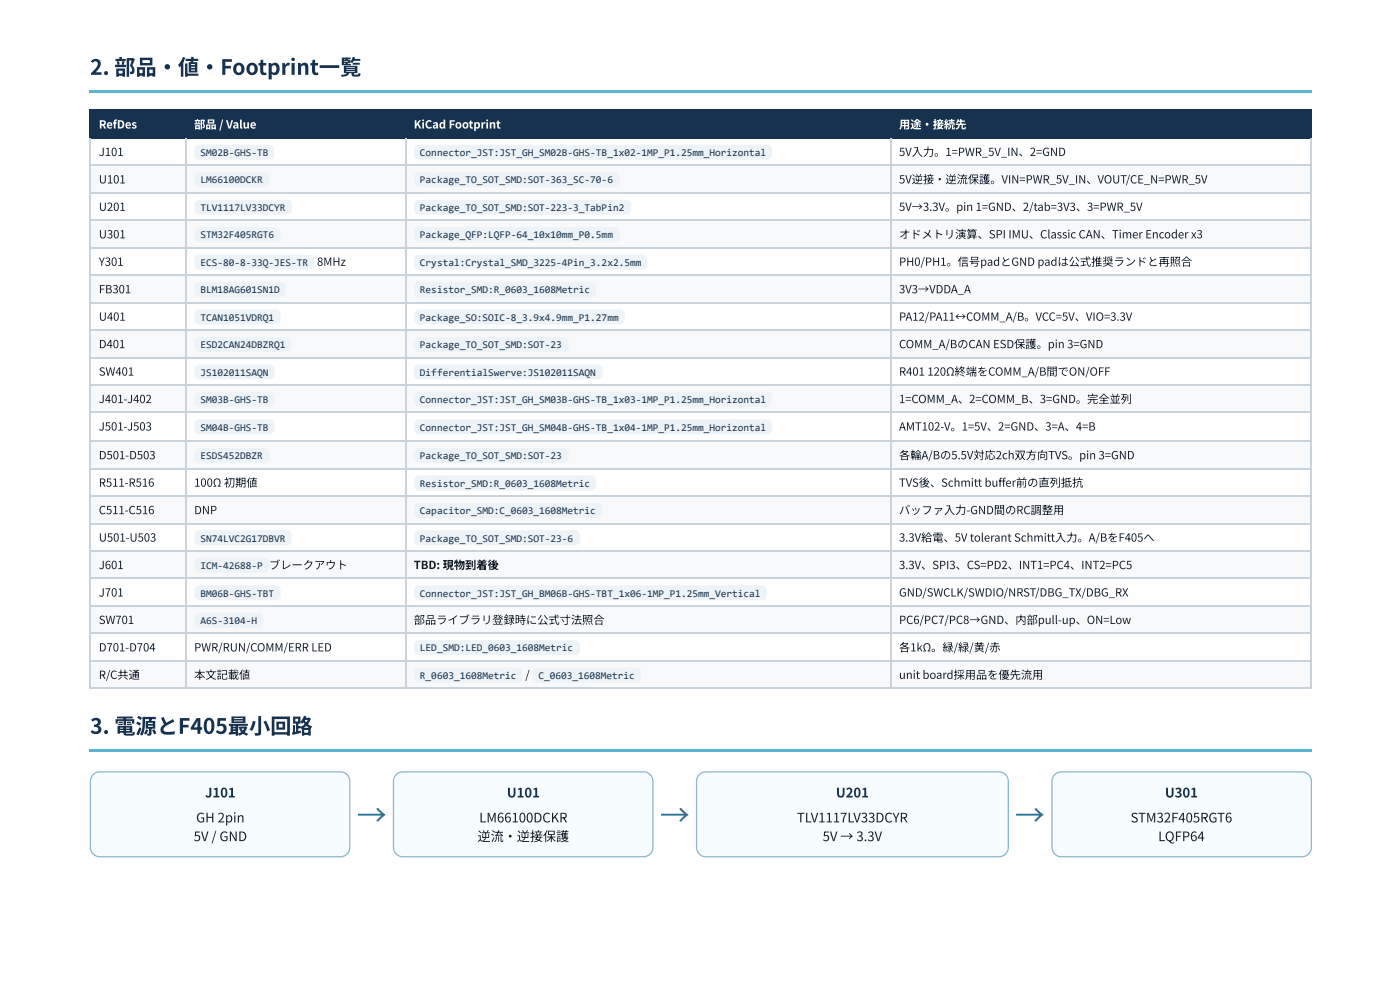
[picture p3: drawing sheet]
<svg xmlns="http://www.w3.org/2000/svg" width="297mm" height="210mm" viewBox="0 0 297 210" stroke-linecap="round" stroke-linejoin="round" font-family="sans-serif">
<defs><g id="words">
<g font-size="6.3" fill="#1877a8">
<text x="75.7" y="175.2">→</text>
<text x="140" y="175.2">→</text>
<text x="215.3" y="175.2">→</text>
</g>
<g font-size="4.5" fill="#16324f">
<text x="19.1" y="15.9">2. 部品・</text>
<text x="37.7" y="15.9">値・</text>
<text x="46.7" y="15.9">Footprint一覧</text>
<text x="19.1" y="155.6">3. 電源とF405最小回路</text>
</g>
<g font-size="2.8" fill="#16324f">
<text x="43.5" y="169.1">J101</text>
<text x="107.5" y="169.1">U101</text>
<text x="177.3" y="169.1">U201</text>
<text x="247.1" y="169.1">U301</text>
</g>
<g font-size="2.8" fill="#17202a">
<text x="41.1" y="178.3">5V / GND</text>
<text x="41.6" y="174.4">GH 2pin</text>
<text x="101.3" y="178.3">逆流・</text>
<text x="101.7" y="174.4">LM66100DCKR</text>
<text x="109.6" y="178.3">逆接保護</text>
<text x="169.1" y="174.4">TLV1117LV33DCYR</text>
<text x="174.5" y="178.3">5V → 3.3V</text>
<text x="239.9" y="174.4">STM32F405RGT6</text>
<text x="245.7" y="178.3">LQFP64</text>
</g>
<g font-size="2.4" fill="#fff">
<text x="21" y="27.3">RefDes</text>
<text x="41.2" y="27.3">部品 / Value</text>
<text x="87.8" y="27.3">KiCad Footprint</text>
<text x="190.7" y="27.3">用途・</text>
<text x="197.9" y="27.3">接続先</text>
</g>
<g font-size="2.4" fill="#17202a">
<text x="21" y="33.1">J101</text>
<text x="190.7" y="33.1">5V入力。1=PWR_5V_IN、2=GND</text>
<text x="21" y="38.9">U101</text>
<text x="190.7" y="38.9">5V逆接・</text>
<text x="200.6" y="38.9">逆流保護。VIN=PWR_5V_IN、VOUT/CE_N=PWR_5V</text>
<text x="21" y="44.7">U201</text>
<text x="190.7" y="44.7">5V→3.3V。pin 1=GND、2/tab=3V3、3=PWR_5V</text>
<text x="21" y="50.5">U301</text>
<text x="190.7" y="50.5">オドメトリ演算、SPI IMU、Classic CAN、Timer Encoder x3</text>
<text x="21" y="56.4">Y301</text>
<text x="67.3" y="56.4">8MHz</text>
<text x="190.7" y="56.4">PH0/PH1。信号padとGND padは公式推奨ランドと再照合</text>
<text x="21" y="62.2">FB301</text>
<text x="190.7" y="62.2">3V3→VDDA_A</text>
<text x="21" y="68">U401</text>
<text x="190.7" y="68">PA12/PA11↔COMM_A/B。VCC=5V、VIO=3.3V</text>
<text x="21" y="73.8">D401</text>
<text x="190.7" y="73.8">COMM_A/BのCAN ESD保護。pin 3=GND</text>
<text x="21" y="79.6">SW401</text>
<text x="190.7" y="79.6">R401</text>
<text x="196.7" y="79.6">120Ω終端をCOMM_A/B間でON/OFF</text>
<text x="21" y="85.5">J401-J402</text>
<text x="190.7" y="85.5">1=COMM_A、2=COMM_B、3=GND。完全並列</text>
<text x="21" y="91.3">J501-J503</text>
<text x="190.7" y="91.3">AMT102-V。1=5V、2=GND、3=A、4=B</text>
<text x="21" y="97.4">D501-D503</text>
<text x="190.7" y="97.4">各輪A/Bの5.5V対応2ch双方向TVS。pin 3=GND</text>
<text x="21" y="103.2">R511-R516</text>
<text x="41.2" y="103.2">100Ω 初期値</text>
<text x="190.7" y="103.2">TVS後、Schmitt buff er前の直列抵抗</text>
<text x="21" y="109">C511-C516</text>
<text x="41.2" y="109">DNP</text>
<text x="190.7" y="109">バッファ入力-GND間のRC調整用</text>
<text x="21" y="114.8">U501-U503</text>
<text x="190.7" y="114.8">3.3V給電、5V tolerant Schmitt入力。A/BをF405へ</text>
<text x="21" y="120.7">J601</text>
<text x="87.8" y="120.7">TBD: 現物到着後</text>
<text x="190.7" y="120.7">3.3V、SPI3、CS=PD2、INT1=PC4、INT2=PC5</text>
<text x="21" y="126.5">J701</text>
<text x="190.7" y="126.5">GND/SWCLK/SWDIO/NRST/DBG_TX/DBG_RX</text>
<text x="21" y="132.3">SW701</text>
<text x="87.8" y="132.3">部品ライブラリ登録時に公式寸法照合</text>
<text x="190.7" y="132.3">PC6/PC7/PC8→GND、内部pull-up、ON=Low</text>
<text x="21" y="138.1">D701-D704</text>
<text x="21" y="143.9">R/C共通</text>
<text x="41.2" y="138.1">PWR/RUN/COMM/ERR LED</text>
<text x="41.2" y="143.9">本文記載値</text>
<text x="111.4" y="143.9">/</text>
<text x="190.7" y="138.1">各1kΩ。緑/緑/黄/赤</text>
<text x="190.7" y="143.9">unit board採用品を優先流用</text>
</g>
<g font-size="2.2" fill="#17324d">
<text x="42.5" y="33.1">SM02B-GHS-TB</text>
<text x="89.1" y="33.1">Connector_JST:JST_GH_SM02B-GHS-TB_1x02-1MP_P1.25mm_Horizontal</text>
<text x="42.5" y="38.9">LM66100DCKR</text>
<text x="89.1" y="38.9">Package_TO_SOT_SMD:SOT-363_SC-70-6</text>
<text x="42.5" y="44.7">TLV1117LV33DCYR</text>
<text x="89.1" y="44.7">Package_TO_SOT_SMD:SOT-223-3_TabPin2</text>
<text x="42.5" y="50.5">STM32F405RGT6</text>
<text x="89.1" y="50.5">Package_QFP:LQFP-64_10x10mm_P0.5mm</text>
<text x="42.5" y="56.4">ECS-80-8-33Q-JES-TR</text>
<text x="89.1" y="56.4">Crystal:Crystal_SMD_3225-4Pin_3.2x2.5mm</text>
<text x="42.5" y="62.2">BLM18AG601SN1D</text>
<text x="89.1" y="62.2">Resistor_SMD:R_0603_1608Metric</text>
<text x="42.5" y="68">TCAN1051VDRQ1</text>
<text x="89.1" y="68">Package_SO:SOIC-8_3.9x4.9mm_P1.27mm</text>
<text x="42.5" y="73.8">ESD2CAN24DBZRQ1</text>
<text x="89.1" y="73.8">Package_TO_SOT_SMD:SOT-23</text>
<text x="42.5" y="79.6">JS102011SAQN</text>
<text x="89.1" y="79.6">DifferentialSwerve:JS102011SAQN</text>
<text x="42.5" y="85.5">SM03B-GHS-TB</text>
<text x="89.1" y="85.5">Connector_JST:JST_GH_SM03B-GHS-TB_1x03-1MP_P1.25mm_Horizontal</text>
<text x="42.5" y="91.3">SM04B-GHS-TB</text>
<text x="89.1" y="91.3">Connector_JST:JST_GH_SM04B-GHS-TB_1x04-1MP_P1.25mm_Horizontal</text>
<text x="42.5" y="97.4">ESDS452DBZR</text>
<text x="89.1" y="97.4">Package_TO_SOT_SMD:SOT-23</text>
<text x="89.1" y="103.2">Resistor_SMD:R_0603_1608Metric</text>
<text x="89.1" y="109">Capacitor_SMD:C_0603_1608Metric</text>
<text x="42.5" y="114.8">SN74LVC2G17DBVR</text>
<text x="89.1" y="114.8">Package_TO_SOT_SMD:SOT-23-6</text>
<text x="42.5" y="120.7">ICM-42688-P ブレークアウト</text>
<text x="42.5" y="126.5">BM06B-GHS-TBT</text>
<text x="89.1" y="126.5">Connector_JST:JST_GH_BM06B-GHS-TBT_1x06-1MP_P1.25mm_Vertical</text>
<text x="42.5" y="132.3">A6S-3104-H</text>
<text x="89.1" y="138.1">LED_SMD:LED_0603_1608Metric</text>
<text x="89.1" y="143.9">R_0603_1608Metric</text>
<text x="114.2" y="143.9">C_0603_1608Metric</text>
</g>
</g></defs>
<path d="M19 19h259.3v.6h-259.3z" fill="#5bb6d6"/>
<g fill="#16324f">
<path d="M19.3 23.3h20.1v5.8h-20.1z"/>
<path d="M39.4 23.3h46.6v5.8h-46.6z"/>
<path d="M86 23.3h102.9v5.8h-102.9z"/>
<path d="M188.9 23.3h89.2v5.8h-89.2z"/>
</g>
<g fill="#f7f9fb">
<path d="M19.3 35.2h20.1v5.8h-20.1z"/>
<path d="M39.4 35.2h46.6v5.8h-46.6z"/>
<path d="M86 35.2h102.9v5.8h-102.9z"/>
<path d="M188.9 35.2h89.2v5.8h-89.2z"/>
<path d="M19.3 46.8h20.1v5.9h-20.1z"/>
<path d="M39.4 46.8h46.6v5.9h-46.6z"/>
<path d="M86 46.8h102.9v5.9h-102.9z"/>
<path d="M188.9 46.8h89.2v5.9h-89.2z"/>
<path d="M19.3 58.5h20.1v5.8h-20.1z"/>
<path d="M39.4 58.5h46.6v5.8h-46.6z"/>
<path d="M86 58.5h102.9v5.8h-102.9z"/>
<path d="M188.9 58.5h89.2v5.8h-89.2z"/>
<path d="M19.3 70.1h20.1v5.8h-20.1z"/>
<path d="M39.4 70.1h46.6v5.8h-46.6z"/>
<path d="M86 70.1h102.9v5.8h-102.9z"/>
<path d="M188.9 70.1h89.2v5.8h-89.2z"/>
<path d="M19.3 81.8h20.1v5.8h-20.1z"/>
<path d="M39.4 81.8h46.6v5.8h-46.6z"/>
<path d="M86 81.8h102.9v5.8h-102.9z"/>
<path d="M188.9 81.8h89.2v5.8h-89.2z"/>
<path d="M19.3 93.4h20.1v5.8h-20.1z"/>
<path d="M39.4 93.4h46.6v5.8h-46.6z"/>
<path d="M86 93.4h102.9v5.8h-102.9z"/>
<path d="M188.9 93.4h89.2v5.8h-89.2z"/>
<path d="M19.3 105h20.1v5.9h-20.1z"/>
<path d="M39.4 105h46.6v5.9h-46.6z"/>
<path d="M86 105h102.9v5.9h-102.9z"/>
<path d="M188.9 105h89.2v5.9h-89.2z"/>
<path d="M19.3 116.7h20.1v5.8h-20.1z"/>
<path d="M39.4 116.7h46.6v5.8h-46.6z"/>
<path d="M86 116.7h102.9v5.8h-102.9z"/>
<path d="M188.9 116.7h89.2v5.8h-89.2z"/>
<path d="M19.3 128.3h20.1v5.8h-20.1z"/>
<path d="M39.4 128.3h46.6v5.8h-46.6z"/>
<path d="M86 128.3h102.9v5.8h-102.9z"/>
<path d="M188.9 128.3h89.2v5.8h-89.2z"/>
<path d="M19.3 140h20.1v5.8h-20.1z"/>
<path d="M39.4 140h46.6v5.8h-46.6z"/>
<path d="M86 140h102.9v5.8h-102.9z"/>
<path d="M188.9 140h89.2v5.8h-89.2z"/>
</g>
<path d="M19 23.4h259.3M19 29.2h259.3M19.2 23.3v6.1M39.6 23.3v6.1M86.1 23.3v6.1M189 23.3v6.1M278.2 23.3v6.1" fill="none" stroke="#16324f" stroke-width=".26"/>
<g fill="none" stroke="#c8d3dc" stroke-width=".26">
<path d="M19 35.1h259.3M19.2 29.4v116.6M39.6 29.4v116.6M86.1 29.4v116.6M189 29.4v116.6M278.2 29.4v116.6M19 40.9h259.3M19 46.7h259.3M19 52.5h259.3M19 58.3h259.3M19 64.2h259.3M19 70h259.3"/>
<path d="M19 75.8h259.3M19 81.6h259.3M19 87.4h259.3M19 93.5h259.3M19 99.4h259.3M19 105.2h259.3M19 111h259.3M19 116.8h259.3M19 122.6h259.3M19 128.5h259.3M19 134.3h259.3M19 140.1h259.3"/>
<path d="M19 145.9h259.3"/>
</g>
<path d="M19 158.7h259.3v.6h-259.3z" fill="#5bb6d6"/>
<g fill="#edf3f7">
<path d="M41.6 31l.7-.3h14.8a1.06 1.06 0 0 1 1.1 1v1.1a1.06 1.06 0 0 1-1.1 1.1h-14.8a1.06 1.06 0 0 1-1-1.1v-1.3z"/>
<path d="M88.2 31l.7-.3h73.8a1.06 1.06 0 0 1 1.1 1v1.1a1.06 1.06 0 0 1-1.1 1.1h-73.8a1.06 1.06 0 0 1-1.1-1.1l.1-1.3z"/>
<path d="M41.6 36.8l.7-.3h13.8a1.06 1.06 0 0 1 1 1.1v1a1.06 1.06 0 0 1-1 1.1h-13.8a1.06 1.06 0 0 1-1-1.1v-1.2z"/>
<path d="M88.2 36.8l.7-.3h41.5a1.06 1.06 0 0 1 1.1 1.1v1a1.06 1.06 0 0 1-1.1 1.1h-41.5a1.06 1.06 0 0 1-1.1-1.1l.1-1.2z"/>
<path d="M41.6 42.6l.7-.3h18.6a1.06 1.06 0 0 1 1 1.1v1a1.06 1.06 0 0 1-1 1.1h-18.6a1.06 1.06 0 0 1-1-1.1v-1.2z"/>
<path d="M88.2 42.6l.7-.3h43.9a1.06 1.06 0 0 1 1.1 1.1v1a1.06 1.06 0 0 1-1.1 1.1h-43.9a1.06 1.06 0 0 1-1.1-1.1l.1-1.2z"/>
<path d="M41.6 48.5l.7-.3h16.2a1.06 1.06 0 0 1 1 1v1.1a1.06 1.06 0 0 1-1 1h-16.2a1.06 1.06 0 0 1-1-1v-1.3z"/>
<path d="M88.2 48.5l.7-.3h41.5a1.06 1.06 0 0 1 1.1 1v1.1a1.06 1.06 0 0 1-1.1 1h-41.5a1.06 1.06 0 0 1-1.1-1l.1-1.3z"/>
<path d="M41.6 54.3l.7-.3h23.3a1.06 1.06 0 0 1 1.1 1v1.1a1.06 1.06 0 0 1-1.1 1h-23.3a1.06 1.06 0 0 1-1-1v-1.3z"/>
<path d="M88.2 54.3l.7-.3h47.4a1.06 1.06 0 0 1 1 1v1.1a1.06 1.06 0 0 1-1 1h-47.4a1.06 1.06 0 0 1-1.1-1l.1-1.3z"/>
<path d="M41.6 60.1l.7-.3h17.2a1.06 1.06 0 0 1 1.1 1.1v1a1.06 1.06 0 0 1-1.1 1.1h-17.2a1.06 1.06 0 0 1-1-1.1v-1.3z"/>
<path d="M88.2 60.1l.7-.3h36.5a1.06 1.06 0 0 1 1.1 1.1v1a1.06 1.06 0 0 1-1.1 1.1h-36.5a1.06 1.06 0 0 1-1.1-1.1l.1-1.3z"/>
<path d="M41.6 65.9l.7-.3h16.2a1.06 1.06 0 0 1 1 1.1v1a1.06 1.06 0 0 1-1 1.1h-16.2a1.06 1.06 0 0 1-1-1.1v-1.2z"/>
<path d="M88.2 65.9l.7-.3h42.6a1.06 1.06 0 0 1 1.1 1.1v1a1.06 1.06 0 0 1-1.1 1.1h-42.6a1.06 1.06 0 0 1-1.1-1.1l.1-1.2z"/>
<path d="M41.6 71.7l.7-.3h18.6a1.06 1.06 0 0 1 1 1.1v1.1a1.06 1.06 0 0 1-1 1h-18.6a1.06 1.06 0 0 1-1-1v-1.3z"/>
<path d="M88.2 71.7l.7-.3h30.7a1.06 1.06 0 0 1 1 1.1v1.1a1.06 1.06 0 0 1-1 1h-30.7a1.06 1.06 0 0 1-1.1-1l.1-1.3z"/>
<path d="M41.6 77.6l.7-.3h14.8a1.06 1.06 0 0 1 1.1 1v1.1a1.06 1.06 0 0 1-1.1 1h-14.8a1.06 1.06 0 0 1-1-1v-1.3z"/>
<path d="M88.2 77.6l.7-.3h37.8a1.06 1.06 0 0 1 1.1 1v1.1a1.06 1.06 0 0 1-1.1 1h-37.8a1.06 1.06 0 0 1-1.1-1l.1-1.3z"/>
<path d="M41.6 83.4l.7-.3h14.8a1.06 1.06 0 0 1 1.1 1v1.1a1.06 1.06 0 0 1-1.1 1.1h-14.8a1.06 1.06 0 0 1-1-1.1v-1.3z"/>
<path d="M88.2 83.4l.7-.3h73.8a1.06 1.06 0 0 1 1.1 1v1.1a1.06 1.06 0 0 1-1.1 1.1h-73.8a1.06 1.06 0 0 1-1.1-1.1l.1-1.3z"/>
<path d="M41.6 89.2l.7-.3h14.8a1.06 1.06 0 0 1 1.1 1.1v1a1.06 1.06 0 0 1-1.1 1.1h-14.8a1.06 1.06 0 0 1-1-1.1v-1.2z"/>
<path d="M88.2 89.2l.7-.3h73.8a1.06 1.06 0 0 1 1.1 1.1v1a1.06 1.06 0 0 1-1.1 1.1h-73.8a1.06 1.06 0 0 1-1.1-1.1l.1-1.2z"/>
<path d="M41.6 95.3l.7-.3h13.8a1.06 1.06 0 0 1 1 1v1.1a1.06 1.06 0 0 1-1 1.1h-13.8a1.06 1.06 0 0 1-1-1.1v-1.3z"/>
<path d="M88.2 95.3l.7-.3h30.7a1.06 1.06 0 0 1 1 1v1.1a1.06 1.06 0 0 1-1 1.1h-30.7a1.06 1.06 0 0 1-1.1-1.1l.1-1.3z"/>
<path d="M88.2 101.1l.7-.3h36.5a1.06 1.06 0 0 1 1.1 1.1v1a1.06 1.06 0 0 1-1.1 1.1h-36.5a1.06 1.06 0 0 1-1.1-1.1l.1-1.2z"/>
<path d="M88.2 106.9l.7-.3h37.8a1.06 1.06 0 0 1 1.1 1.1v1a1.06 1.06 0 0 1-1.1 1.1h-37.8a1.06 1.06 0 0 1-1.1-1.1l.1-1.2z"/>
<path d="M41.6 112.8l.7-.4h18.6a1.06 1.06 0 0 1 1 1.1v1.1a1.06 1.06 0 0 1-1 1h-18.6a1.06 1.06 0 0 1-1-1v-1.3z"/>
<path d="M88.2 112.8l.7-.4h33.1a1.06 1.06 0 0 1 1 1.1v1.1a1.06 1.06 0 0 1-1 1h-33.1a1.06 1.06 0 0 1-1.1-1l.1-1.3z"/>
<path d="M41.6 118.6l.7-.3h13.8a1.06 1.06 0 0 1 1 1v1.1a1.06 1.06 0 0 1-1 1h-13.8a1.06 1.06 0 0 1-1-1v-1.3z"/>
<path d="M41.6 124.4l.7-.3h16.2a1.06 1.06 0 0 1 1 1v1.1a1.06 1.06 0 0 1-1 1.1h-16.2a1.06 1.06 0 0 1-1-1.1v-1.3z"/>
<path d="M88.2 124.4l.7-.3h72.8a1.06 1.06 0 0 1 1 1v1.1a1.06 1.06 0 0 1-1 1.1h-72.8a1.06 1.06 0 0 1-1.1-1.1l.1-1.3z"/>
<path d="M41.6 130.2l.7-.3h12.5a1.06 1.06 0 0 1 1 1.1v1a1.06 1.06 0 0 1-1 1.1h-12.5a1.06 1.06 0 0 1-1-1.1v-1.2z"/>
<path d="M88.2 136l.7-.3h33.1a1.06 1.06 0 0 1 1 1.1v1a1.06 1.06 0 0 1-1 1.1h-33.1a1.06 1.06 0 0 1-1.1-1.1l.1-1.2z"/>
<path d="M88.2 141.9l.7-.3h20.9a1.06 1.06 0 0 1 1.1 1v1.1a1.06 1.06 0 0 1-1.1 1h-20.9a1.06 1.06 0 0 1-1.1-1l.1-1.3z"/>
<path d="M113.3 141.9l.7-.3h20.9a1.06 1.06 0 0 1 1.1 1v1.1a1.06 1.06 0 0 1-1.1 1h-20.9a1.06 1.06 0 0 1-1-1v-1.3z"/>
</g>
<path d="M19.8 164.2l.6-.4 .8-.2h51a1.98 1.98 0 0 1 2 2v14.1a1.98 1.98 0 0 1-2 1.9h-51a1.98 1.98 0 0 1-2-1.9v-14.1l.1-.7z" fill="#f7fcfe"/>
<path d="M19.8 164.2l.6-.4 .8-.2h51a1.98 1.98 0 0 1 2 2v14.1a1.98 1.98 0 0 1-2 1.9h-51a1.98 1.98 0 0 1-2-1.9v-14.1l.1-.7z" fill="none" stroke="#8bb7ca" stroke-width=".26"/>
<path d="M84.1 164.2l.6-.4 .8-.2h51a1.98 1.98 0 0 1 2 2v14.1a1.98 1.98 0 0 1-2 1.9h-51a1.98 1.98 0 0 1-2-1.9v-14.1l.1-.7z" fill="#f7fcfe"/>
<path d="M84.1 164.2l.6-.4 .8-.2h51a1.98 1.98 0 0 1 2 2v14.1a1.98 1.98 0 0 1-2 1.9h-51a1.98 1.98 0 0 1-2-1.9v-14.1l.1-.7z" fill="none" stroke="#8bb7ca" stroke-width=".26"/>
<path d="M148.4 164.2l.6-.4 .8-.2h62.1a1.98 1.98 0 0 1 2 2v14.1a1.98 1.98 0 0 1-2 1.9h-62.1a1.98 1.98 0 0 1-2-1.9v-14.1l.1-.7z" fill="#f7fcfe"/>
<path d="M148.4 164.2l.6-.4 .8-.2h62.1a1.98 1.98 0 0 1 2 2v14.1a1.98 1.98 0 0 1-2 1.9h-62.1a1.98 1.98 0 0 1-2-1.9v-14.1l.1-.7z" fill="none" stroke="#8bb7ca" stroke-width=".26"/>
<path d="M223.8 164.2l.6-.4 .8-.2h51a1.98 1.98 0 0 1 2 2v14.1a1.98 1.98 0 0 1-2 1.9h-51a1.98 1.98 0 0 1-2-1.9v-14.1l.1-.7z" fill="#f7fcfe"/>
<path d="M223.8 164.2l.6-.4 .8-.2h51a1.98 1.98 0 0 1 2 2v14.1a1.98 1.98 0 0 1-2 1.9h-51a1.98 1.98 0 0 1-2-1.9v-14.1l.1-.7z" fill="none" stroke="#8bb7ca" stroke-width=".26"/>
<use href="#words"/>
</svg>
